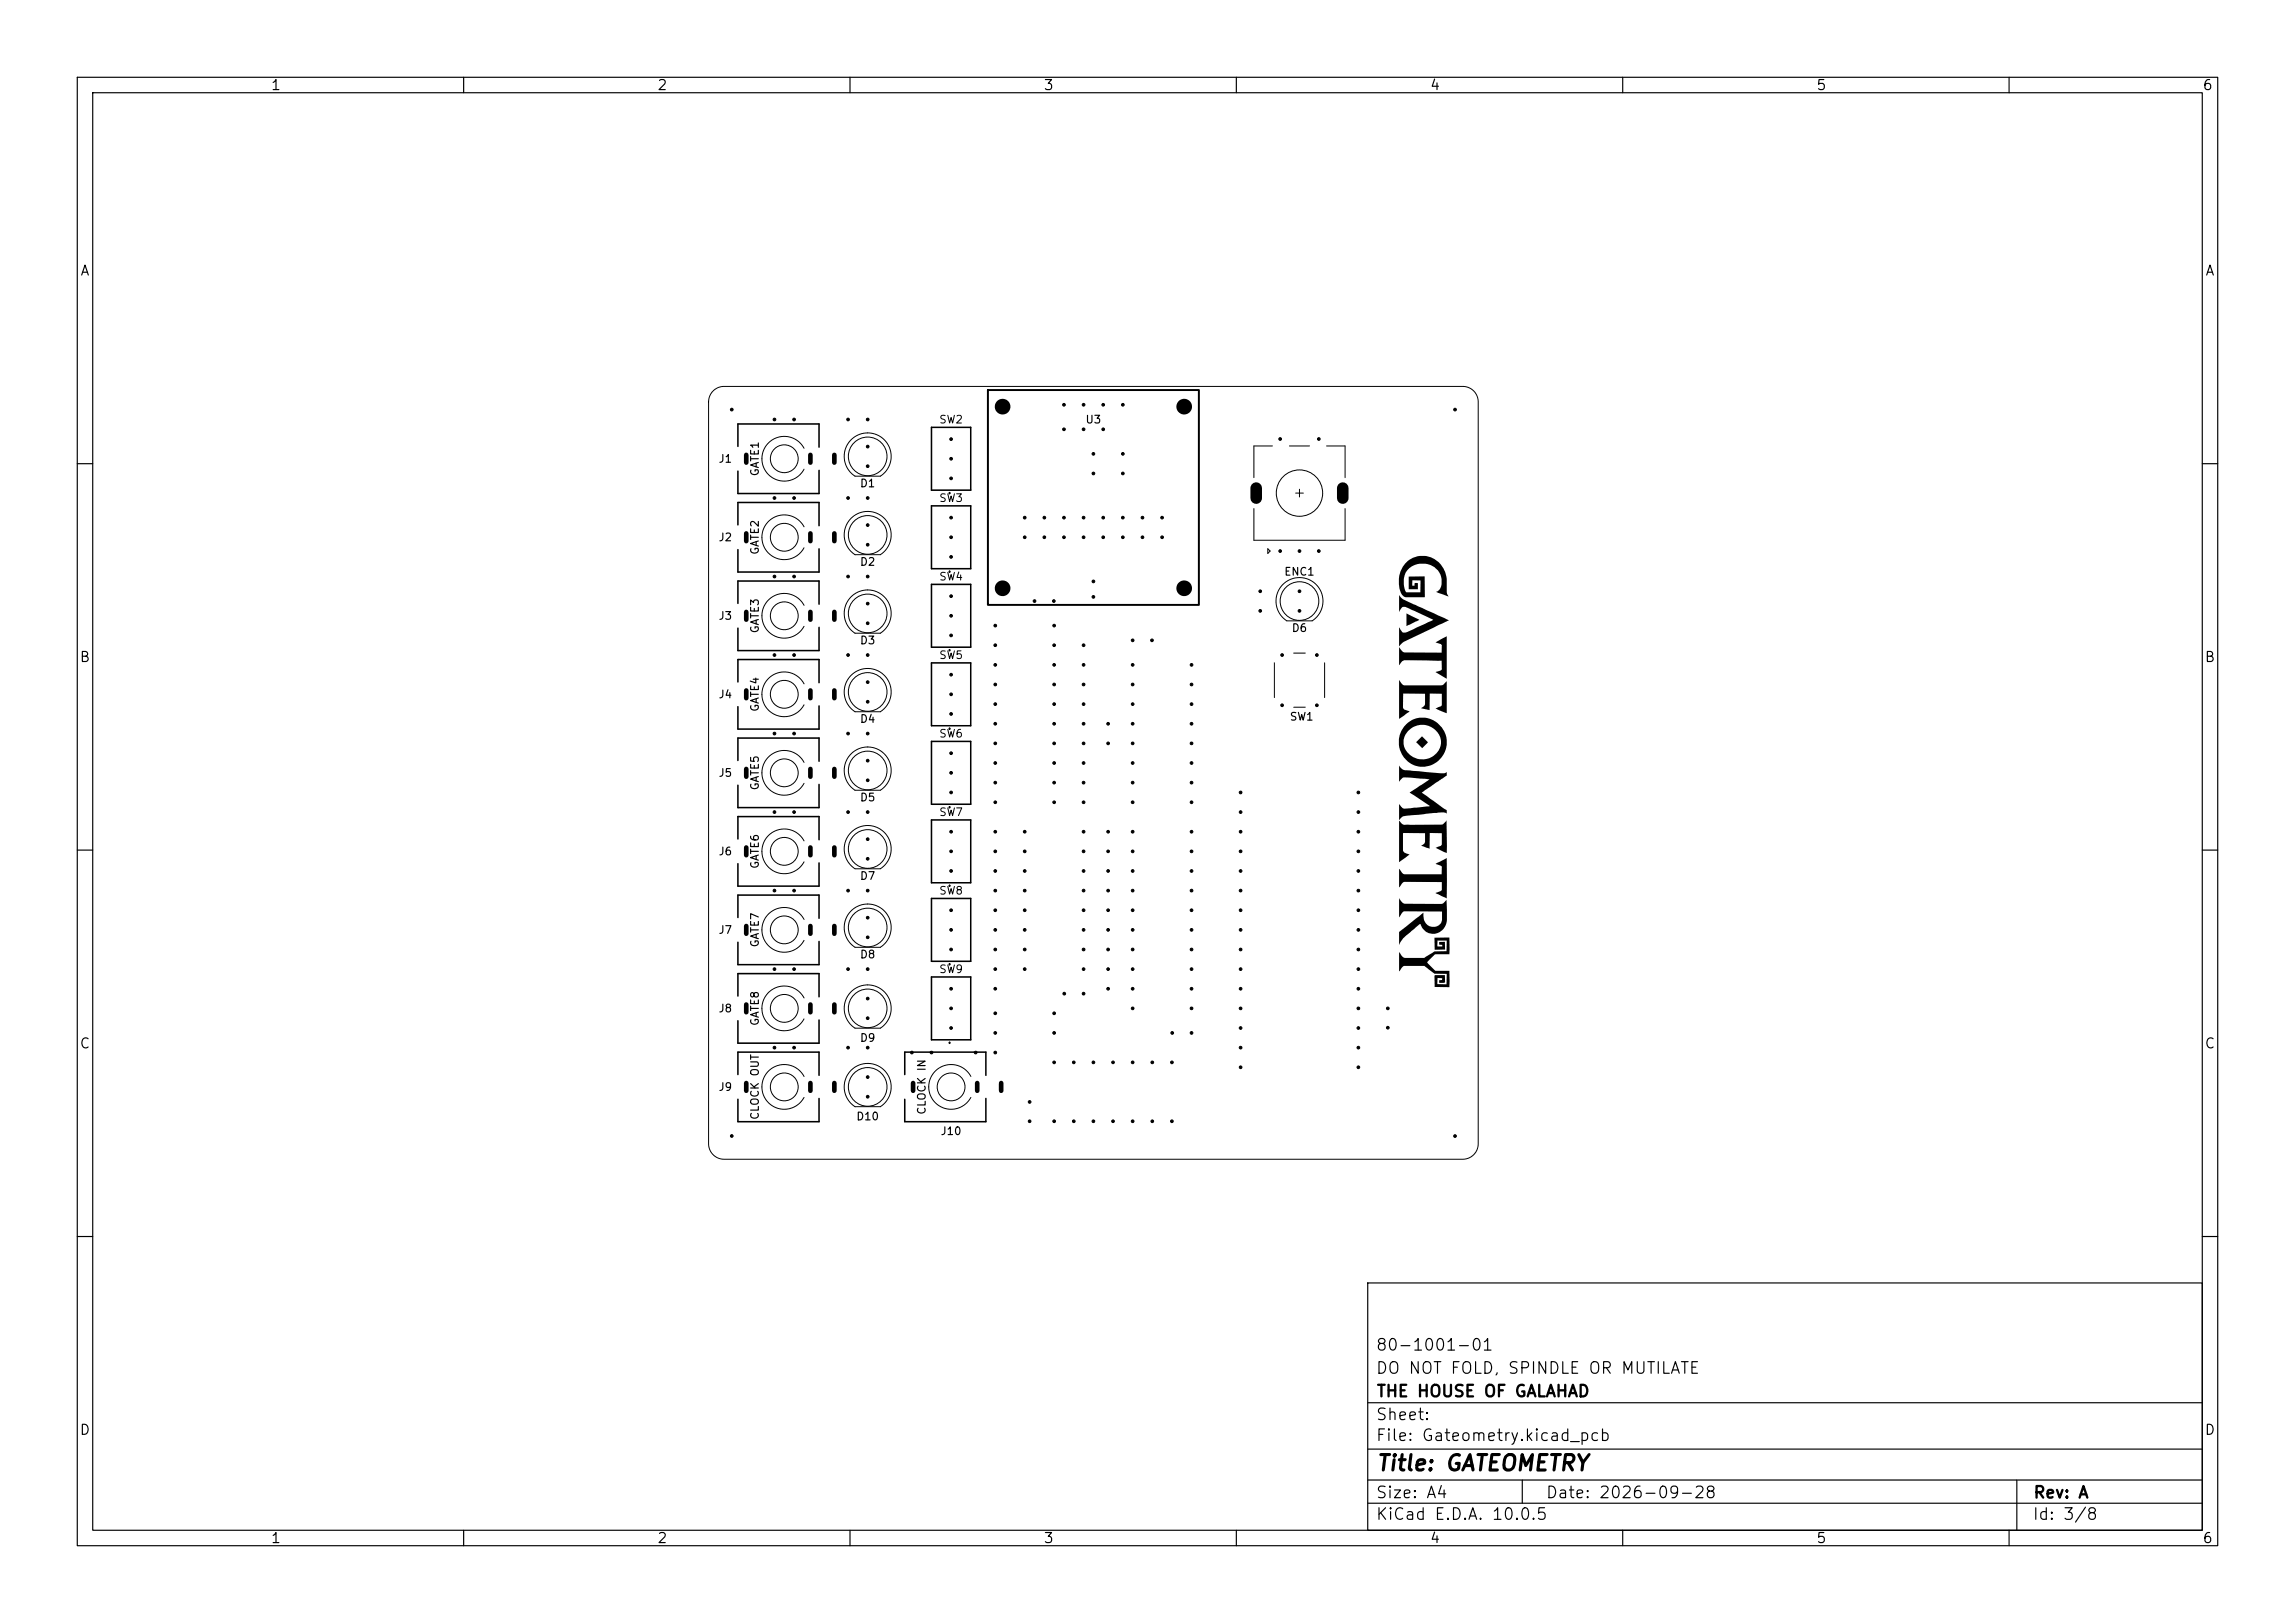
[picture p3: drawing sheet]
<svg xmlns="http://www.w3.org/2000/svg" width="297mm" height="210mm" viewBox="0 0 297 210" stroke-linecap="round" stroke-linejoin="round" font-family="sans-serif">
<defs><g id="words">
<text font-size="2" x="178" y="190.8">Title: GATEOMETRY</text>
<g font-size="1.5">
<text x="178" y="178.1">DO NOT FOLD, SPINDLE OR MUTILATE</text>
<text x="178" y="175.1">80-1001-01</text>
<text x="178" y="184.1">Sheet:</text>
<text x="178" y="181.1">THE HOUSE OF GALAHAD</text>
<text x="178" y="186.8">File: Gateometry.kicad_pcb</text>
<text x="178" y="197">KiCad E.D.A. 10.0.5</text>
<text x="178" y="194.2">Size: A4</text>
<text x="200" y="194.2">Date: 2026-09-28</text>
<text x="263" y="197">Id: 3/8</text>
<text x="263" y="194.2">Rev: A</text>
</g>
<g font-size="1.3">
<text x="35" y="12">1</text>
<text x="85" y="12">2</text>
<text x="135" y="12">3</text>
<text x="185" y="12">4</text>
<text x="235" y="12">5</text>
<text x="285" y="12">6</text>
<text x="10.3" y="36">A</text>
<text x="285.3" y="36">A</text>
<text x="10.2" y="86">B</text>
<text x="285.2" y="86">B</text>
<text x="10.2" y="136">C</text>
<text x="285.2" y="136">C</text>
<text x="10.2" y="186">D</text>
<text x="285.2" y="186">D</text>
<text x="35" y="200">1</text>
<text x="85" y="200">2</text>
<text x="135" y="200">3</text>
<text x="185" y="200">4</text>
<text x="235" y="200">5</text>
<text x="285" y="200">6</text>
</g>
<g font-size="1">
<text x="121.5" y="55">SW2</text>
<text x="140.4" y="55">U3</text>
<text x="92.9" y="60.1">J1</text>
<text x="98.4" y="61.7" transform="rotate(-90 98.4 61.7)">GATE1</text>
<text x="111.2" y="63.3">D1</text>
<text x="121.5" y="65.2">SW3</text>
<text x="92.9" y="70.3">J2</text>
<text x="98.4" y="71.9" transform="rotate(-90 98.4 71.9)">GATE2</text>
<text x="111.2" y="73.5">D2</text>
<text x="121.5" y="75.4">SW4</text>
<text x="166.1" y="74.7">ENC1</text>
<text x="92.9" y="80.4">J3</text>
<text x="98.4" y="82" transform="rotate(-90 98.4 82)">GATE3</text>
<text x="111.2" y="83.6">D3</text>
<text x="167.1" y="82">D6</text>
<text x="121.5" y="85.5">SW5</text>
<text x="92.9" y="90.6">J4</text>
<text x="98.4" y="92.2" transform="rotate(-90 98.4 92.2)">GATE4</text>
<text x="111.2" y="93.8">D4</text>
<text x="121.5" y="95.7">SW6</text>
<text x="166.8" y="93.5">SW1</text>
<text x="92.9" y="100.8">J5</text>
<text x="98.4" y="102.3" transform="rotate(-90 98.4 102.3)">GATE5</text>
<text x="111.2" y="103.9">D5</text>
<text x="121.5" y="105.8">SW7</text>
<text x="92.9" y="110.9">J6</text>
<text x="98.4" y="112.5" transform="rotate(-90 98.4 112.5)">GATE6</text>
<text x="111.2" y="114.1">D7</text>
<text x="121.5" y="116">SW8</text>
<text x="92.9" y="121.1">J7</text>
<text x="98.4" y="122.7" transform="rotate(-90 98.4 122.7)">GATE7</text>
<text x="111.2" y="124.3">D8</text>
<text x="92.9" y="131.2">J8</text>
<text x="121.5" y="126.2">SW9</text>
<text x="98.4" y="132.8" transform="rotate(-90 98.4 132.8)">GATE8</text>
<text x="111.2" y="135">D9</text>
<text x="92.9" y="141.4">J9</text>
<text x="98.4" y="145" transform="rotate(-90 98.4 145)">CLOCK OUT</text>
<text x="110.7" y="145.2">D10</text>
<text x="120" y="144.3" transform="rotate(-90 120 144.3)">CLOCK IN</text>
<text x="121.7" y="147.1">J10</text>
</g>
</g></defs>
<g fill="none" stroke="#000" stroke-width=".15">
<path d="M10 10h277v190h-277zM12 12h273v186h-273zM60 10v2M110 10v2M160 10v2M210 10v2M260 10v2M10 60h2M285 60h2M10 110h2M285 110h2M10 160h2"/>
<path d="M177 166h108v32h-108zM285 160h2M60 198v2M110 198v2M160 198v2M177 194.5h108M177 191.5h108M177 187.5h108M177 181.5h108M197 191.5v3M210 198v2M260 198v2"/>
<path d="M261 191.5v6.5"/>
</g>
<g fill="#000">
<path d="M181.1 77l.5 .6 5.9 2.7-5.8 2.7-.6 .6v-2.4l.5 .7a3.2 3.2 0 0 0 1.7-.7l2.2-1-3.6-1.7-.4 .1-.4 .6zM182 79.4l1.7 .8-1.7 .8zM182.1 72.6a3.1 3.1 0 0 1 3.3-.4 3.1 3.1 0 0 1 1.8 2.7v1.7l.3 .6-1.6-.6a.96 .96 0 0 0 .7-1 2.51 2.51 0 0 0-1.6-2.5 2.51 2.51 0 0 0-2.9 .7 2.68 2.68 0 0 0-.1 2.8h1.8v-1.5h-1v.7h.2l.1-.3h.4v.7h-1.2v-1.6h2.1v2.7h-2.5a1.24 1.24 0 0 1-.8-1.1 3.6 3.6 0 0 1 1-3.6zM181.1 88l.3 .4 .3 .3h4.8l.3-.1 .4-.4v4.1l-1.4-.6 .7-.3 .1-.2v-1.4l-1.6-.1v2.2l-1.1-.3a.63 .63 0 0 0 .5-.5v-1.3l-2.8-.1v1.9l.1 .2 .7 .2-1.3 1zM181.1 99.1v.1a1.14 1.14 0 0 0 1.4 .5l4 .4h.4l.3-.2v.5l-3.2 2.1 3.2 2.3v.5l-.4-.2h-.6l-2.7 .3a5.6 5.6 0 0 0-2 .3l-.4 .4v-2a.8 .8 0 0 0 .6 .5l3.4-.3-2.7-1.7 2.6-1.7-3.3-.3-.6 .5zM182 93.7a3.1 3.1 0 0 1 4.3 .1 3.1 3.1 0 0 1 .1 4.3 3.1 3.1 0 0 1-4.3 .4 3.2 3.2 0 0 1-1.1-2.8h.6a2.42 2.42 0 0 0 2.4 2.6 2.42 2.42 0 0 0 2.5-2.4 2.46 2.46 0 0 0-2.4-2.1 2.46 2.46 0 0 0-2.5 1.9h-.6v-.1a3.2 3.2 0 0 1 1-1.9zM184 95.3l.8 .7-.7 .8-.8-.7zM181.1 83.8a.99 .99 0 0 0 .6 .6h4.9v-.9l-.1-.2-.7-.2 1.4-.8v5.5l-1.4-.8 .7-.3 .1-1.2-4.9-.1-.2 .2-.4 .5zM181.1 116.3l.5 .6h.2l4.7 .1 .3-.1 .4-.5 .1 1.3a3.4 3.4 0 0 1-.3 2.2 1.7 1.7 0 0 1-1.7 .9 1.7 1.7 0 0 1-1.5-1.2 13.7 13.7 0 0 0-2.6 2.3l-.1 .3v-1.6l3.1-2.5a1.4 1.4 0 0 0 1.8 1.8 .96 .96 0 0 0 .6-.9v-1.1h-4.9l-.3 .2-.3 .6zM181.1 112.4l.3 .5 .3 .2h4.9v-1l-.8-.3 1.4-.8v5.3l-1.4-.7 .8-.4v-1.1h-4.9l-.3 .2-.3 .5zM181.1 106.2a.83 .83 0 0 0 1 .5h4.5l.6-.6v4.3l-1.4-.7 .7-.2 .1-.2v-1.5h-1.6v2l-1.1-.4 .4-.2 .1-.2v-1.2h-2.8v2.2a.82 .82 0 0 0 .8 .6l-1.3 .9zM181.1 123.2l.5 .7 .2 .1h2.5l1.3-.9h1.6v-1.4h-1.2v.8h.7v-.2l-.5-.1v-.3h.8v1h-1.3l-.1-1.6h2v2.2h-1.9l-1 1 1 1.1h1.9v2.1h-2l.1-1.5h1.3v.9l-.8 .1v-.4h.4v-.2l-.6-.1v.8l1.2 .1v-1.4h-1.6l-1.3-1h-2.6l-.3 .2-.3 .5z"/>
<circle cx="129.8" cy="52.6" r="1.02"/>
<circle cx="153.2" cy="52.6" r="1.02"/>
<circle cx="129.8" cy="76.1" r="1.02"/>
<circle cx="153.3" cy="76.1" r="1.02"/>
</g>
<path d="M127.8 50.5h27.4v27.8h-27.4z" fill="none" stroke="#000" stroke-width=".25"/>
<g fill="none" stroke="#000" stroke-width=".2">
<path d="M95.5 57.8v-2.9h10.5v3M120.5 55.3h5.1v8.1h-5.1zM95.5 67.9v-2.9h10.5v3M95.5 78.1v-2.9h10.5v3M106 60.9v3h-10.5v-2.9M106 71v3h-10.5v-2.9M120.5 65.5h5.1v8.1h-5.1zM120.5 75.6h5.1v8.1h-5.1zM95.5 88.2v-2.9h10.5v3M95.5 98.4v-2.9h10.5v3M106 81.2v3h-10.5v-2.9M106 91.3v3h-10.5v-2.9"/>
<path d="M120.5 85.8h5.1v8.1h-5.1zM120.5 95.9h5.1v8.2h-5.1zM95.5 108.6v-2.9h10.5v3M95.5 118.7v-2.9h10.5v3M106 101.5v3h-10.5v-2.9M106 111.7v3h-10.5v-2.9M120.5 106.1h5.1v8.1h-5.1zM120.5 116.3h5.1v8.1h-5.1zM95.5 128.9v-2.9h10.5v3M95.5 139v-2.9h10.5v3M106 121.8v3h-10.5v-2.9M106 132v3h-10.5v-2.9"/>
<path d="M117.1 139v-2.9h10.5v3M120.5 126.4h5.1v8.1h-5.1zM106 142.1v3h-10.5v-2.9M127.6 142.1v3h-10.5v-2.9"/>
</g>
<g fill="#000" stroke="#000" stroke-width=".13">
<circle cx="94.7" cy="53" r=".18"/>
<circle cx="100.2" cy="54.3" r=".17"/>
<circle cx="102.8" cy="54.3" r=".17"/>
<circle cx="109.8" cy="54.3" r=".17"/>
<circle cx="112.3" cy="57.8" r=".17"/>
<circle cx="112.3" cy="54.3" r=".17"/>
<circle cx="123.1" cy="56.8" r=".17"/>
<circle cx="123.1" cy="59.4" r=".17"/>
<circle cx="137.7" cy="55.6" r=".17"/>
<circle cx="137.7" cy="52.4" r=".17"/>
<circle cx="140.2" cy="55.6" r=".17"/>
<circle cx="140.2" cy="52.4" r=".17"/>
<circle cx="141.5" cy="58.7" r=".17"/>
<circle cx="142.8" cy="55.6" r=".17"/>
<circle cx="142.8" cy="52.4" r=".17"/>
<circle cx="145.3" cy="58.7" r=".17"/>
<circle cx="145.3" cy="52.4" r=".17"/>
<circle cx="165.7" cy="56.8" r=".17"/>
<circle cx="170.7" cy="56.8" r=".17"/>
<circle cx="188.3" cy="53" r=".18"/>
<circle cx="100.2" cy="64.4" r=".17"/>
<circle cx="100.2" cy="74.6" r=".17"/>
<circle cx="102.8" cy="64.4" r=".17"/>
<circle cx="102.8" cy="74.6" r=".17"/>
<circle cx="109.8" cy="74.6" r=".17"/>
<circle cx="109.8" cy="64.4" r=".17"/>
<circle cx="112.3" cy="78.1" r=".17"/>
<circle cx="112.3" cy="70.5" r=".17"/>
<circle cx="112.3" cy="60.3" r=".17"/>
<circle cx="112.3" cy="67.9" r=".17"/>
<circle cx="112.3" cy="64.4" r=".17"/>
<circle cx="112.3" cy="74.6" r=".17"/>
<circle cx="122.9" cy="63.8" r=".05"/>
<circle cx="122.9" cy="73.9" r=".05"/>
<circle cx="122.9" cy="63.9" r=".05"/>
<circle cx="122.9" cy="74" r=".05"/>
<circle cx="123.1" cy="69.5" r=".17"/>
<circle cx="123.1" cy="77.1" r=".17"/>
<circle cx="123.1" cy="67" r=".17"/>
<circle cx="123.1" cy="72.1" r=".17"/>
<circle cx="123.1" cy="61.9" r=".17"/>
<circle cx="123.1" cy="79.7" r=".17"/>
<circle cx="132.6" cy="69.5" r=".17"/>
<circle cx="132.6" cy="67" r=".17"/>
<circle cx="133.9" cy="77.8" r=".17"/>
<circle cx="135.2" cy="69.5" r=".17"/>
<circle cx="135.2" cy="67" r=".17"/>
<circle cx="136.4" cy="77.8" r=".17"/>
<circle cx="137.7" cy="67" r=".17"/>
<circle cx="137.7" cy="69.5" r=".17"/>
<circle cx="140.2" cy="69.5" r=".17"/>
<circle cx="140.2" cy="67" r=".17"/>
<circle cx="141.5" cy="77.2" r=".17"/>
<circle cx="141.5" cy="75.2" r=".17"/>
<circle cx="141.5" cy="61.3" r=".17"/>
<circle cx="142.8" cy="69.5" r=".17"/>
<circle cx="142.8" cy="67" r=".17"/>
<circle cx="145.3" cy="69.5" r=".17"/>
<circle cx="145.3" cy="67" r=".17"/>
<circle cx="145.3" cy="61.3" r=".17"/>
<circle cx="147.9" cy="69.5" r=".17"/>
<circle cx="147.9" cy="67" r=".17"/>
<circle cx="150.4" cy="69.5" r=".17"/>
<circle cx="150.4" cy="67" r=".17"/>
<circle cx="163.1" cy="79" r=".17"/>
<circle cx="163.1" cy="76.5" r=".17"/>
<circle cx="165.7" cy="71.3" r=".18"/>
<circle cx="168.2" cy="79" r=".17"/>
<circle cx="168.2" cy="76.5" r=".17"/>
<circle cx="168.2" cy="71.3" r=".18"/>
<circle cx="170.7" cy="71.3" r=".18"/>
<circle cx="100.2" cy="84.8" r=".17"/>
<circle cx="100.2" cy="94.9" r=".17"/>
<circle cx="102.8" cy="84.8" r=".17"/>
<circle cx="102.8" cy="94.9" r=".17"/>
<circle cx="109.8" cy="84.8" r=".17"/>
<circle cx="109.8" cy="94.9" r=".17"/>
<circle cx="112.3" cy="80.6" r=".17"/>
<circle cx="112.3" cy="90.8" r=".17"/>
<circle cx="112.3" cy="98.4" r=".17"/>
<circle cx="112.3" cy="88.3" r=".17"/>
<circle cx="112.3" cy="84.8" r=".17"/>
<circle cx="112.3" cy="94.9" r=".17"/>
<circle cx="122.9" cy="94.2" r=".05"/>
<circle cx="122.9" cy="84.1" r=".05"/>
<circle cx="122.9" cy="94.3" r=".05"/>
<circle cx="122.9" cy="84.2" r=".05"/>
<circle cx="123.1" cy="82.2" r=".17"/>
<circle cx="123.1" cy="87.3" r=".17"/>
<circle cx="123.1" cy="97.5" r=".17"/>
<circle cx="123.1" cy="89.8" r=".17"/>
<circle cx="123.1" cy="92.4" r=".17"/>
<circle cx="128.8" cy="98.7" r=".17"/>
<circle cx="128.8" cy="86" r=".17"/>
<circle cx="128.8" cy="83.5" r=".17"/>
<circle cx="128.8" cy="88.6" r=".17"/>
<circle cx="128.8" cy="81" r=".17"/>
<circle cx="128.8" cy="96.2" r=".17"/>
<circle cx="128.8" cy="91.1" r=".17"/>
<circle cx="128.8" cy="93.7" r=".17"/>
<circle cx="136.4" cy="86" r=".17"/>
<circle cx="136.4" cy="96.2" r=".17"/>
<circle cx="136.4" cy="81" r=".17"/>
<circle cx="136.4" cy="83.5" r=".17"/>
<circle cx="136.4" cy="98.7" r=".17"/>
<circle cx="136.4" cy="93.7" r=".17"/>
<circle cx="136.4" cy="91.1" r=".17"/>
<circle cx="136.4" cy="88.6" r=".17"/>
<circle cx="140.2" cy="88.6" r=".17"/>
<circle cx="140.2" cy="98.7" r=".17"/>
<circle cx="140.2" cy="86" r=".17"/>
<circle cx="140.2" cy="83.5" r=".17"/>
<circle cx="140.2" cy="91.1" r=".17"/>
<circle cx="140.2" cy="96.2" r=".17"/>
<circle cx="140.2" cy="93.7" r=".17"/>
<circle cx="143.4" cy="93.7" r=".17"/>
<circle cx="143.4" cy="96.2" r=".17"/>
<circle cx="146.6" cy="82.9" r=".17"/>
<circle cx="146.6" cy="91.1" r=".17"/>
<circle cx="146.6" cy="88.6" r=".17"/>
<circle cx="146.6" cy="86" r=".17"/>
<circle cx="146.6" cy="98.7" r=".17"/>
<circle cx="146.6" cy="93.7" r=".17"/>
<circle cx="146.6" cy="96.2" r=".17"/>
<circle cx="149.1" cy="82.9" r=".17"/>
<circle cx="154.2" cy="91.1" r=".17"/>
<circle cx="154.2" cy="98.7" r=".17"/>
<circle cx="154.2" cy="86" r=".17"/>
<circle cx="154.2" cy="96.2" r=".17"/>
<circle cx="154.2" cy="93.7" r=".17"/>
<circle cx="154.2" cy="88.6" r=".17"/>
<circle cx="165.9" cy="84.8" r=".18"/>
<circle cx="165.9" cy="91.3" r=".18"/>
<circle cx="170.4" cy="84.8" r=".17"/>
<circle cx="170.4" cy="91.3" r=".18"/>
<circle cx="100.2" cy="115.2" r=".17"/>
<circle cx="100.2" cy="105.1" r=".17"/>
<circle cx="102.8" cy="115.2" r=".17"/>
<circle cx="102.8" cy="105.1" r=".17"/>
<circle cx="109.8" cy="115.2" r=".17"/>
<circle cx="109.8" cy="105.1" r=".17"/>
<circle cx="112.3" cy="108.6" r=".17"/>
<circle cx="112.3" cy="111.1" r=".17"/>
<circle cx="112.3" cy="101" r=".17"/>
<circle cx="112.3" cy="118.7" r=".17"/>
<circle cx="112.3" cy="115.2" r=".17"/>
<circle cx="112.3" cy="105.1" r=".17"/>
<circle cx="122.9" cy="114.6" r=".05"/>
<circle cx="122.9" cy="104.4" r=".05"/>
<circle cx="122.9" cy="104.5" r=".05"/>
<circle cx="122.9" cy="114.7" r=".05"/>
<circle cx="123.1" cy="107.6" r=".17"/>
<circle cx="123.1" cy="117.8" r=".17"/>
<circle cx="123.1" cy="102.5" r=".17"/>
<circle cx="123.1" cy="100" r=".17"/>
<circle cx="123.1" cy="110.2" r=".17"/>
<circle cx="123.1" cy="112.7" r=".17"/>
<circle cx="128.8" cy="117.8" r=".17"/>
<circle cx="128.8" cy="115.2" r=".17"/>
<circle cx="128.8" cy="110.2" r=".17"/>
<circle cx="128.8" cy="107.6" r=".17"/>
<circle cx="128.8" cy="103.8" r=".17"/>
<circle cx="128.8" cy="101.3" r=".17"/>
<circle cx="128.8" cy="112.7" r=".17"/>
<circle cx="132.6" cy="110.2" r=".17"/>
<circle cx="132.6" cy="115.2" r=".17"/>
<circle cx="132.6" cy="112.7" r=".17"/>
<circle cx="132.6" cy="117.8" r=".17"/>
<circle cx="132.6" cy="107.6" r=".17"/>
<circle cx="136.4" cy="101.3" r=".17"/>
<circle cx="136.4" cy="103.8" r=".17"/>
<circle cx="140.2" cy="107.6" r=".17"/>
<circle cx="140.2" cy="110.2" r=".17"/>
<circle cx="140.2" cy="112.7" r=".17"/>
<circle cx="140.2" cy="103.8" r=".17"/>
<circle cx="140.2" cy="115.2" r=".17"/>
<circle cx="140.2" cy="101.3" r=".17"/>
<circle cx="140.2" cy="117.8" r=".17"/>
<circle cx="143.4" cy="112.7" r=".17"/>
<circle cx="143.4" cy="110.2" r=".17"/>
<circle cx="143.4" cy="117.8" r=".17"/>
<circle cx="143.4" cy="115.2" r=".17"/>
<circle cx="143.4" cy="107.6" r=".17"/>
<circle cx="146.6" cy="110.2" r=".17"/>
<circle cx="146.6" cy="103.8" r=".17"/>
<circle cx="146.6" cy="101.3" r=".17"/>
<circle cx="146.6" cy="117.8" r=".17"/>
<circle cx="146.6" cy="115.2" r=".17"/>
<circle cx="146.6" cy="107.6" r=".17"/>
<circle cx="146.6" cy="112.7" r=".17"/>
<circle cx="154.2" cy="117.8" r=".17"/>
<circle cx="154.2" cy="115.2" r=".17"/>
<circle cx="154.2" cy="103.8" r=".17"/>
<circle cx="154.2" cy="107.6" r=".17"/>
<circle cx="154.2" cy="110.2" r=".17"/>
<circle cx="154.2" cy="101.3" r=".17"/>
<circle cx="154.2" cy="112.7" r=".17"/>
<circle cx="160.6" cy="110.2" r=".17"/>
<circle cx="160.6" cy="112.7" r=".17"/>
<circle cx="160.6" cy="102.5" r=".17"/>
<circle cx="160.6" cy="115.2" r=".17"/>
<circle cx="160.6" cy="117.8" r=".17"/>
<circle cx="160.6" cy="107.6" r=".17"/>
<circle cx="160.6" cy="105.1" r=".17"/>
<circle cx="175.8" cy="110.2" r=".17"/>
<circle cx="175.8" cy="105.1" r=".17"/>
<circle cx="175.8" cy="112.7" r=".17"/>
<circle cx="175.8" cy="115.2" r=".17"/>
<circle cx="175.8" cy="117.8" r=".17"/>
<circle cx="175.8" cy="102.5" r=".17"/>
<circle cx="175.8" cy="107.6" r=".17"/>
<circle cx="100.2" cy="135.6" r=".17"/>
<circle cx="100.2" cy="125.4" r=".17"/>
<circle cx="102.8" cy="135.6" r=".17"/>
<circle cx="102.8" cy="125.4" r=".17"/>
<circle cx="109.8" cy="135.6" r=".17"/>
<circle cx="109.8" cy="125.4" r=".17"/>
<circle cx="112.3" cy="121.3" r=".17"/>
<circle cx="112.3" cy="129.2" r=".17"/>
<circle cx="112.3" cy="135.6" r=".17"/>
<circle cx="112.3" cy="139.4" r=".17"/>
<circle cx="112.3" cy="131.8" r=".17"/>
<circle cx="112.3" cy="125.4" r=".17"/>
<circle cx="118" cy="136.2" r=".17"/>
<circle cx="120.5" cy="136.2" r=".17"/>
<circle cx="122.9" cy="124.7" r=".05"/>
<circle cx="122.9" cy="134.9" r=".05"/>
<circle cx="122.9" cy="124.8" r=".05"/>
<circle cx="122.9" cy="135" r=".05"/>
<circle cx="123.1" cy="130.5" r=".17"/>
<circle cx="123.1" cy="127.9" r=".17"/>
<circle cx="123.1" cy="133" r=".17"/>
<circle cx="123.1" cy="122.9" r=".17"/>
<circle cx="123.1" cy="120.3" r=".17"/>
<circle cx="126.3" cy="136.2" r=".17"/>
<circle cx="128.8" cy="127.9" r=".17"/>
<circle cx="128.8" cy="131.1" r=".17"/>
<circle cx="128.8" cy="136.2" r=".17"/>
<circle cx="128.8" cy="133.7" r=".17"/>
<circle cx="128.8" cy="125.4" r=".17"/>
<circle cx="128.8" cy="122.9" r=".17"/>
<circle cx="128.8" cy="120.3" r=".17"/>
<circle cx="132.6" cy="125.4" r=".17"/>
<circle cx="132.6" cy="120.3" r=".17"/>
<circle cx="132.6" cy="122.9" r=".17"/>
<circle cx="136.4" cy="137.5" r=".17"/>
<circle cx="136.4" cy="133.7" r=".17"/>
<circle cx="136.4" cy="131.1" r=".17"/>
<circle cx="137.7" cy="128.6" r=".17"/>
<circle cx="139" cy="137.5" r=".17"/>
<circle cx="140.2" cy="128.6" r=".17"/>
<circle cx="140.2" cy="120.3" r=".17"/>
<circle cx="140.2" cy="125.4" r=".17"/>
<circle cx="140.2" cy="122.9" r=".17"/>
<circle cx="141.5" cy="137.5" r=".17"/>
<circle cx="143.4" cy="127.9" r=".17"/>
<circle cx="143.4" cy="120.3" r=".17"/>
<circle cx="143.4" cy="122.9" r=".17"/>
<circle cx="143.4" cy="125.4" r=".17"/>
<circle cx="144" cy="137.5" r=".17"/>
<circle cx="146.6" cy="127.9" r=".17"/>
<circle cx="146.6" cy="137.5" r=".17"/>
<circle cx="146.6" cy="130.5" r=".17"/>
<circle cx="146.6" cy="122.9" r=".17"/>
<circle cx="146.6" cy="120.3" r=".17"/>
<circle cx="146.6" cy="125.4" r=".17"/>
<circle cx="149.1" cy="137.5" r=".17"/>
<circle cx="151.7" cy="137.5" r=".17"/>
<circle cx="151.7" cy="133.7" r=".17"/>
<circle cx="154.2" cy="133.7" r=".17"/>
<circle cx="154.2" cy="127.9" r=".17"/>
<circle cx="154.2" cy="130.5" r=".17"/>
<circle cx="154.2" cy="125.4" r=".17"/>
<circle cx="154.2" cy="122.9" r=".17"/>
<circle cx="154.2" cy="120.3" r=".17"/>
<circle cx="160.6" cy="130.5" r=".17"/>
<circle cx="160.6" cy="135.6" r=".17"/>
<circle cx="160.6" cy="127.9" r=".17"/>
<circle cx="160.6" cy="138.1" r=".17"/>
<circle cx="160.6" cy="133" r=".17"/>
<circle cx="160.6" cy="122.9" r=".17"/>
<circle cx="160.6" cy="120.3" r=".17"/>
<circle cx="160.6" cy="125.4" r=".17"/>
<circle cx="175.8" cy="138.1" r=".17"/>
<circle cx="175.8" cy="127.9" r=".17"/>
<circle cx="175.8" cy="130.5" r=".17"/>
<circle cx="175.8" cy="133" r=".17"/>
<circle cx="175.8" cy="135.6" r=".17"/>
<circle cx="175.8" cy="120.3" r=".17"/>
<circle cx="175.8" cy="122.9" r=".17"/>
<circle cx="175.8" cy="125.4" r=".17"/>
<circle cx="179.6" cy="133" r=".17"/>
<circle cx="179.6" cy="130.5" r=".17"/>
<circle cx="94.7" cy="147" r=".17"/>
<circle cx="112.3" cy="141.9" r=".17"/>
<circle cx="133.2" cy="142.6" r=".17"/>
<circle cx="133.2" cy="145.1" r=".17"/>
<circle cx="136.4" cy="145.1" r=".17"/>
<circle cx="139" cy="145.1" r=".17"/>
<circle cx="141.5" cy="145.1" r=".17"/>
<circle cx="144" cy="145.1" r=".17"/>
<circle cx="146.6" cy="145.1" r=".17"/>
<circle cx="149.1" cy="145.1" r=".17"/>
<circle cx="151.7" cy="145.1" r=".17"/>
<circle cx="188.3" cy="147" r=".17"/>
</g>
<g fill="none" stroke="#000" stroke-width=".13">
<path d="M92.3 50.6a2 2 0 0 1 1.4-.6h95.6a2 2 0 0 1 2 2v96a2 2 0 0 1-2 2h-95.6a2 2 0 0 1-2-2v-96a2 2 0 0 1 .6-1.4zM104.1 58a2.9 2.9 0 0 0-4.4-.9 2.9 2.9 0 0 0 0 4.5 2.9 2.9 0 0 0 4.4-.9M110.1 56.9a3 3 0 0 1 4.6 .2 3 3 0 0 1-.8 4.5h-3.2a3 3 0 0 1-.6-4.7zM164.7 57.7h-2.4v4.1M166.9 57.7h2.6M171.7 57.7h2.4v4.1M104.1 78.3a2.9 2.9 0 0 0-4.4-.9 2.9 2.9 0 0 0 0 4.5 2.9 2.9 0 0 0 4.4-.9M104.1 68.2a2.9 2.9 0 0 0-4.4-.9 2.9 2.9 0 0 0 0 4.5 2.9 2.9 0 0 0 4.4-.9M110.1 67.1a3 3 0 0 1 4.6 .2 3 3 0 0 1-.8 4.5h-3.2a3 3 0 0 1-.6-4.7zM110.1 77.2a3 3 0 0 1 4.6 .3 3 3 0 0 1-.8 4.4h-3.2a3 3 0 0 1-.6-4.7zM162.3 65.8v4.1h11.8v-4.1M164.1 71l.3 .3-.3 .3z"/>
<path d="M166 75.6a3 3 0 0 1 4.5 .3 3 3 0 0 1-.7 4.4h-3.3a3 3 0 0 1-.5-4.7zM167.7 63.8h1M168.2 63.3v1M104.1 88.5a2.9 2.9 0 0 0-4.4-.9 2.9 2.9 0 0 0 0 4.5 2.9 2.9 0 0 0 4.4-.9M104.1 98.6a2.9 2.9 0 0 0-4.4-.8 2.9 2.9 0 0 0 0 4.4 2.9 2.9 0 0 0 4.4-.8M110.1 97.5a3 3 0 0 1 4.6 .3 3 3 0 0 1-.8 4.5h-3.2a3 3 0 0 1-.6-4.8zM110.1 87.4a3 3 0 0 1 4.6 .2 3 3 0 0 1-.8 4.5h-3.2a3 3 0 0 1-.6-4.7zM164.9 85.8v4.5M167.4 91.5h1.5M167.4 84.5h1.5M171.4 85.8v4.5M104.1 119a2.9 2.9 0 0 0-4.4-.9 2.9 2.9 0 0 0 0 4.5 2.9 2.9 0 0 0 4.4-.9"/>
<path d="M104.1 108.8a2.9 2.9 0 0 0-4.4-.9 2.9 2.9 0 0 0 0 4.5 2.9 2.9 0 0 0 4.4-.9M110.1 107.7a3 3 0 0 1 4.6 .2 3 3 0 0 1-.8 4.5h-3.2a3 3 0 0 1-.6-4.7zM110.1 117.9a3 3 0 0 1 4.6 .2 3 3 0 0 1-.8 4.5h-3.2a3 3 0 0 1-.6-4.7zM104.1 139.3a2.9 2.9 0 0 0-4.4-.9 2.9 2.9 0 0 0 0 4.5 2.9 2.9 0 0 0 4.4-.9M104.1 129.1a2.9 2.9 0 0 0-4.4-.9 2.9 2.9 0 0 0 0 4.5 2.9 2.9 0 0 0 4.4-.9M110.1 128.3a3 3 0 0 1 4.6 .3 3 3 0 0 1-.8 4.4h-3.2a3 3 0 0 1-.6-4.7zM110.1 138.5a3 3 0 0 1 4.6 .2 3 3 0 0 1-.8 4.5h-3.2a3 3 0 0 1-.6-4.7zM125.6 139.3a2.9 2.9 0 0 0-4.3-.9 2.9 2.9 0 0 0-.1 4.5 2.9 2.9 0 0 0 4.4-.9"/>
<circle cx="101.5" cy="59.4" r="1.8"/>
<circle cx="112.3" cy="59.1" r="2.5"/>
<circle cx="101.5" cy="79.7" r="1.8"/>
<circle cx="101.5" cy="69.5" r="1.8"/>
<circle cx="112.3" cy="69.2" r="2.5"/>
<circle cx="112.3" cy="79.4" r="2.5"/>
<circle cx="122.9" cy="74" r=".05"/>
<circle cx="122.9" cy="63.8" r=".05"/>
<circle cx="168.2" cy="77.8" r="2.5"/>
<circle cx="168.2" cy="63.8" r="3"/>
<circle cx="101.5" cy="89.8" r="1.8"/>
<circle cx="101.5" cy="100" r="1.8"/>
<circle cx="112.3" cy="99.7" r="2.5"/>
<circle cx="112.3" cy="89.5" r="2.5"/>
<circle cx="122.9" cy="84.1" r=".05"/>
<circle cx="122.9" cy="94.3" r=".05"/>
<circle cx="101.5" cy="110.2" r="1.8"/>
<circle cx="112.3" cy="109.9" r="2.5"/>
<circle cx="122.9" cy="104.4" r=".05"/>
<circle cx="122.9" cy="114.6" r=".05"/>
<circle cx="101.5" cy="130.5" r="1.8"/>
<circle cx="101.5" cy="120.3" r="1.8"/>
<circle cx="112.3" cy="130.5" r="2.5"/>
<circle cx="112.3" cy="120" r="2.5"/>
<circle cx="122.9" cy="124.8" r=".05"/>
<circle cx="122.9" cy="134.9" r=".05"/>
<circle cx="101.5" cy="140.6" r="1.8"/>
<circle cx="112.3" cy="140.6" r="2.5"/>
<circle cx="123.1" cy="140.6" r="1.8"/>
</g>
<g fill="none" stroke="#000" stroke-width=".6">
<path d="M96.6 58.9v1M104.9 58.9v1M108 58.9v1M96.6 69v1M96.6 79.2v1M104.9 69v1M104.9 79.2v1M108 69v1M108 79.2v1M96.6 89.3v1M96.6 99.5v1M104.9 89.3v1"/>
<path d="M104.9 99.5v1M108 89.3v1M108 99.5v1M96.6 109.7v1M96.6 119.8v1M104.9 109.7v1M104.9 119.8v1M108 109.7v1M108 119.8v1M96.6 130v1M104.9 130v1M108 130v1"/>
<path d="M96.6 140.1v1M104.9 140.1v1M108 140.1v1M118.2 140.1v1M126.5 140.1v1M129.6 140.1v1"/>
</g>
<path d="M162.6 63.2v1.3M173.8 63.2v1.3" fill="none" stroke="#000" stroke-width="1.5"/>
<use href="#words"/>
</svg>
